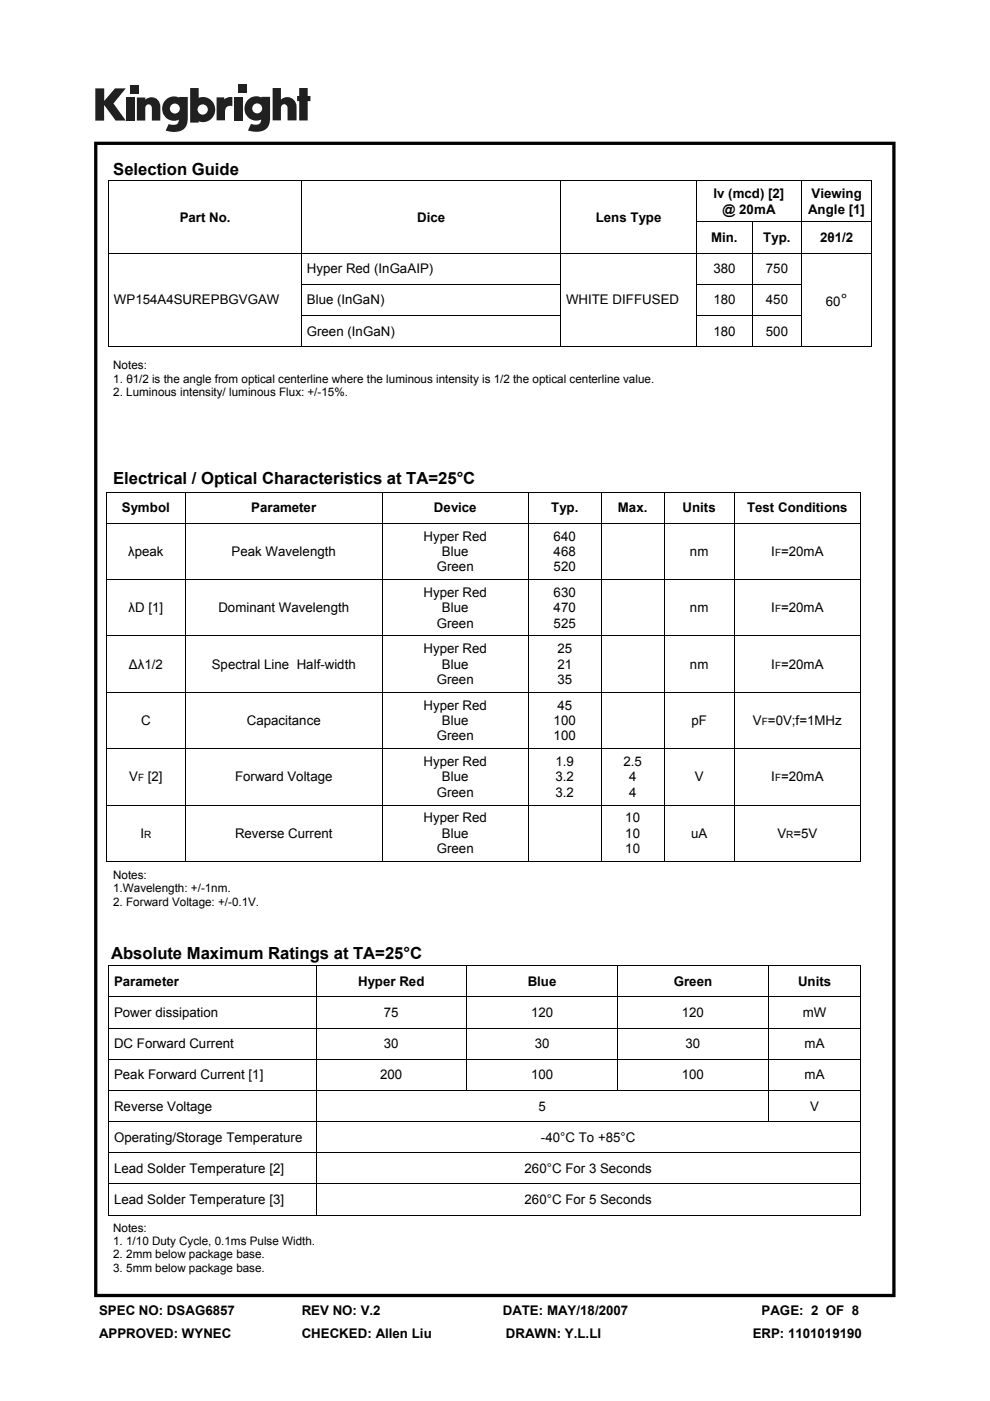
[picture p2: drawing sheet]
<svg xmlns="http://www.w3.org/2000/svg" width="210mm" height="297mm" viewBox="0 0 210 297" stroke-linecap="round" stroke-linejoin="round" font-family="sans-serif">
<defs><g id="words">
<g font-size="3.5">
<text x="24" y="37.1">Selection Guide</text>
<text x="178.3" y="64.8">°</text>
<text x="24" y="102.7">Electrical / Optical Characteristics at TA=25°C</text>
<text x="23.6" y="203.3">Absolute Maximum Ratings at TA=25°C</text>
</g>
<g font-size="2.8">
<text x="38.1" y="47">Part No.</text>
<text x="88.5" y="47">Dice</text>
<text x="126.4" y="47">Lens Type</text>
<text x="151.3" y="42.1">Iv (mcd) [2]</text>
<text x="153.3" y="45.3">@ 20mA</text>
<text x="171.4" y="45.3">Angle [1]</text>
<text x="172.1" y="42.1">Viewing</text>
<text x="150.8" y="51.4">Min.</text>
<text x="161.9" y="51.4">Typ.</text>
<text x="173.9" y="51.4">2θ1/2</text>
<text x="65.1" y="57.9">Hyper Red (InGaAIP)</text>
<text x="151.3" y="57.9">380</text>
<text x="162.5" y="57.9">750</text>
<text x="24.2" y="64.5">WP154A4SUREPBGVGAW</text>
<text x="65.1" y="64.5">Blue (InGaN)</text>
<text x="120.1" y="64.5">WHITE DIFFUSED</text>
<text x="151.3" y="64.5">180</text>
<text x="162.5" y="64.5">450</text>
<text x="175.2" y="64.8">60</text>
<text x="65.1" y="71.1">Green (InGaN)</text>
<text x="151.3" y="71.1">180</text>
<text x="162.5" y="71.1">500</text>
<text x="25.8" y="108.6">Symbol</text>
<text x="53.3" y="108.6">Parameter</text>
<text x="92" y="108.6">Device</text>
<text x="116.9" y="108.6">Typ.</text>
<text x="131.1" y="108.6">Max.</text>
<text x="144.8" y="108.6">Units</text>
<text x="158.5" y="108.6">Test Conditions</text>
<text x="27.2" y="117.9">λpeak</text>
<text x="49.1" y="117.9">Peak Wavelength</text>
<text x="89.8" y="114.7">Hyper Red</text>
<text x="93.7" y="117.9">Blue</text>
<text x="117.4" y="114.7">640</text>
<text x="117.4" y="117.9">468</text>
<text x="146.3" y="117.9">nm</text>
<text x="163.6" y="117.9">I =20mA</text>
<text x="92.6" y="121.2">Green</text>
<text x="117.4" y="121.2">520</text>
<text x="27.3" y="129.8">λD [1]</text>
<text x="46.3" y="129.8">Dominant Wavelength</text>
<text x="89.8" y="126.6">Hyper Red</text>
<text x="93.7" y="129.8">Blue</text>
<text x="117.4" y="126.6">630</text>
<text x="117.4" y="129.8">470</text>
<text x="146.3" y="129.8">nm</text>
<text x="163.6" y="129.8">I =20mA</text>
<text x="92.6" y="133.1">Green</text>
<text x="117.4" y="133.1">525</text>
<text x="27.3" y="141.8">Δλ1/2</text>
<text x="44.9" y="141.8">Spectral Line Half-width</text>
<text x="89.8" y="138.5">Hyper Red</text>
<text x="93.7" y="141.8">Blue</text>
<text x="118.2" y="138.5">25</text>
<text x="118.2" y="141.8">21</text>
<text x="146.3" y="141.8">nm</text>
<text x="163.6" y="141.8">I =20mA</text>
<text x="92.6" y="145">Green</text>
<text x="118.2" y="145">35</text>
<text x="29.9" y="153.7">C</text>
<text x="52.3" y="153.7">Capacitance</text>
<text x="89.8" y="150.5">Hyper Red</text>
<text x="93.7" y="153.7">Blue</text>
<text x="117.4" y="153.7">100</text>
<text x="118.2" y="150.5">45</text>
<text x="146.7" y="153.7">pF</text>
<text x="159.7" y="153.7">V =0V;f=1MHz</text>
<text x="92.6" y="157">Green</text>
<text x="117.4" y="157">100</text>
<text x="27.4" y="165.7">V</text>
<text x="31.3" y="165.7">[2]</text>
<text x="49.8" y="165.7">Forward Voltage</text>
<text x="89.8" y="162.4">Hyper Red</text>
<text x="93.7" y="165.7">Blue</text>
<text x="117.8" y="162.4">1.9</text>
<text x="117.8" y="165.7">3.2</text>
<text x="132.2" y="162.4">2.5</text>
<text x="133.4" y="165.7">4</text>
<text x="147.4" y="165.7">V</text>
<text x="163.6" y="165.7">I =20mA</text>
<text x="92.6" y="168.9">Green</text>
<text x="117.8" y="168.9">3.2</text>
<text x="133.4" y="168.9">4</text>
<text x="29.8" y="177.6">I</text>
<text x="49.8" y="177.6">Reverse Current</text>
<text x="89.8" y="174.4">Hyper Red</text>
<text x="93.7" y="177.6">Blue</text>
<text x="132.6" y="174.4">10</text>
<text x="132.6" y="177.6">10</text>
<text x="146.6" y="177.6">uA</text>
<text x="164.9" y="177.6">V =5V</text>
<text x="92.6" y="180.9">Green</text>
<text x="132.6" y="180.9">10</text>
<text x="24.2" y="209">Parameter</text>
<text x="75.9" y="209">Hyper Red</text>
<text x="111.9" y="209">Blue</text>
<text x="142.9" y="209">Green</text>
<text x="169.3" y="209">Units</text>
<text x="24.2" y="215.6">Power dissipation</text>
<text x="81.4" y="215.6">75</text>
<text x="112.6" y="215.6">120</text>
<text x="144.6" y="215.6">120</text>
<text x="170.3" y="215.6">mW</text>
<text x="24.2" y="222.2">DC Forward Current</text>
<text x="81.4" y="222.2">30</text>
<text x="113.4" y="222.2">30</text>
<text x="145.4" y="222.2">30</text>
<text x="170.7" y="222.2">mA</text>
<text x="24.2" y="228.9">Peak Forward Current [1]</text>
<text x="80.6" y="228.9">200</text>
<text x="112.6" y="228.9">100</text>
<text x="144.6" y="228.9">100</text>
<text x="170.7" y="228.9">mA</text>
<text x="24.2" y="235.5">Reverse Voltage</text>
<text x="114.2" y="235.5">5</text>
<text x="171.8" y="235.5">V</text>
<text x="24.2" y="242.1">Operating/Storage Temperature</text>
<text x="114.7" y="242.1">-40°C To +85°C</text>
<text x="24.2" y="248.7">Lead Solder Temperature [2]</text>
<text x="111.3" y="248.7">260°C For 3 Seconds</text>
<text x="24.2" y="255.3">Lead Solder Temperature [3]</text>
<text x="111.3" y="255.3">260°C For 5 Seconds</text>
<text x="21" y="278.7">SPEC NO: DSAG6857</text>
<text x="64" y="278.7">REV NO: V.2</text>
<text x="106.6" y="278.7">DATE: MAY/18/2007</text>
<text x="161.5" y="278.7">PAGE: 2 OF 8</text>
<text x="21" y="283.6">APPROVED: WYNEC</text>
<text x="64" y="283.6">CHECKED: Allen Liu</text>
<text x="107.3" y="283.6">DRAWN: Y.L.LI</text>
<text x="159.7" y="283.6">ERP: 1101019190</text>
</g>
<g font-size="2.5">
<text x="24" y="78.3">Notes:</text>
<text x="24" y="81.1">1. θ1/2 is the angle from optical centerline where the luminous intensity is 1/2 the optical centerline value.</text>
<text x="24" y="84">2. Luminous intensity/ luminous Flux: +/-15%.</text>
<text x="24" y="186.3">Notes:</text>
<text x="24" y="189.2">1.Wavelength: +/-1nm.</text>
<text x="24" y="192">2. Forward Voltage: +/-0.1V.</text>
<text x="24" y="261.1">Notes:</text>
<text x="24" y="263.9">1. 1/10 Duty Cycle, 0.1ms Pulse Width.</text>
<text x="24" y="266.8">2. 2mm below package base.</text>
<text x="24" y="269.6">3. 5mm below package base.</text>
</g>
<g font-size="2.1">
<text x="164.4" y="117.9">F</text>
<text x="164.4" y="129.8">F</text>
<text x="164.4" y="141.8">F</text>
<text x="161.6" y="153.7">F</text>
<text x="29.3" y="165.7">F</text>
<text x="164.4" y="165.7">F</text>
<text x="30.6" y="177.6">R</text>
<text x="166.8" y="177.6">R</text>
</g>
</g></defs>
<g fill="#231f20">
<path d="M20.2 18.7h1.9v2.7l2.3-2.7h2.3l-2.6 3.2 2.6 3.7h-2.2l-2.4-3.3v3.3h-1.9z"/>
<path d="M26.7 20.7h1.8v4.9h-1.8z"/>
<path d="M49.6 20.7h1.8v4.9h-1.8z"/>
<path d="M27.6 18h1.8v1.8h-1.8z"/>
<path d="M50.6 17.9h1.8v1.8h-1.8z"/>
<path d="M29 20.7h1.8v.4a1.9 1.9 0 0 1 2.2-.3 1.9 1.9 0 0 1 1 2v2.8h-1.8v-2.7a.7 .7 0 0 0-.7-.8 .7 .7 0 0 0-.7 .8v2.7h-1.8z"/>
<path d="M45.9 20.6h1.7v.5a2.03 2.03 0 0 1 1.7-.5v1.9h-.2a1.12 1.12 0 0 0-1.4 1.3v1.7h-1.8z"/>
<path d="M57.8 18.7h1.8v2.4a1.98 1.98 0 0 1 2.2-.3 1.98 1.98 0 0 1 1.1 2v2.7h-1.9v-2.6a.7 .7 0 0 0-.7-.8 .7 .7 0 0 0-.7 .8v2.6h-1.8z"/>
<path d="M63.5 18.7h1.8v1.6h.5v1.1h-.5v4.1h-1.8v-4.1h-.5v-1.1h.5z"/>
<path d="M40.3 18.7v7.3h1.8v-.3a2.63 2.63 0 0 0 3.5-2.5 2.63 2.63 0 0 0-3.5-2.5v-2zM41.9 23.2a1.1 1.1 0 0 1 2.2 0 1.1 1.1 0 0 1-2.2 0z"/>
<path d="M35.3 21a2.56 2.56 0 0 0-.6 3.3 2.56 2.56 0 0 0 3.2 1.1 1.09 1.09 0 0 1-1.5 1.1l-.6-.2-.7 1.4a5.3 5.3 0 0 0 3.8-.2 2.69 2.69 0 0 0 .9-2.4v-4.5h-1.8v.1l-.8-.2a2.44 2.44 0 0 0-1.9 .5zM36 23a1.06 1.06 0 0 1 2.1 0 1.06 1.06 0 0 1-2.1 0z"/>
<path d="M52.8 21a2.56 2.56 0 0 0-.6 3.3 2.56 2.56 0 0 0 3.2 1 1.09 1.09 0 0 1-1.5 1.1l-.7-.1-.6 1.4a5.3 5.3 0 0 0 3.7-.3 2.69 2.69 0 0 0 1-2.3v-4.6h-1.8v.2l-.9-.3a2.44 2.44 0 0 0-1.8 .6zM53.5 23a1.06 1.06 0 0 1 2.1 0 1.06 1.06 0 0 1-2.1 0z"/>
</g>
<path d="M20 30v245h169.9v-245zM20.7 30.7h168.6v243.6h-168.6z" fill="#000"/>
<g fill="none" stroke="#000" stroke-width=".21">
<path d="M23 38.4h162M23.1 38.3v35.1M64 38.4v15.2M119 38.4v15.2M147.7 38.4v8.6M170 38.4v8.6M184.9 38.3v35.1M23.2 53.7h161.6M64 53.7v6.5M119 53.7v6.5M147.6 47.1h37.2M147.7 47.1v6.5"/>
<path d="M147.7 53.7v6.5M159.6 47.1v6.5M159.6 53.7v6.5M170 47.1v6.5M170 53.7v6.5M23 73.5h162M63.9 60.3h55.1M63.9 66.9h55.1M64 60.3v6.5M64 66.9v6.5M119 60.3v6.5M119 66.9v6.5"/>
<path d="M147.6 60.3h22.5M147.6 66.9h22.5M147.7 60.3v6.5M147.7 66.9v6.5M159.6 60.3v6.5M159.6 67v6.4M170 60.3v6.5M170 66.9v6.5M22.5 104.4h160.1M22.6 104.3v78.2M22.7 111h159.8M39.3 104.4v6.5"/>
<path d="M39.3 111v11.8M81.2 104.4v6.5M81.2 111v11.8M112 104.4v6.5M112 111v11.8M127.6 104.4v6.5M127.6 111v11.8M140.9 104.4v6.5M140.9 111v11.8M155.8 104.4v6.5M155.8 111v11.8M182.6 104.3v78.2"/>
<path d="M22.7 122.9h159.8M22.7 134.8h159.8M39.3 123v11.7M39.3 134.9v11.8M81.2 123v11.7M81.2 134.9v11.8M112 123v11.7M112 134.9v11.8M127.6 123v11.7M127.6 134.9v11.8M140.9 123v11.7M140.9 134.9v11.8"/>
<path d="M155.8 123v11.7M155.8 134.9v11.8M22.7 146.8h159.8M22.7 158.7h159.8M39.3 146.9v11.7M39.3 158.8v11.8M81.2 146.9v11.7M81.2 158.8v11.8M112 146.9v11.7M112 158.8v11.8M127.6 146.9v11.7M127.6 158.8v11.8"/>
<path d="M140.9 146.9v11.7M140.9 158.8v11.8M155.8 146.9v11.7M155.8 158.8v11.8M22.7 170.7h159.8M39.3 170.8v11.7M81.2 170.8v11.7M112 170.8v11.7M127.6 170.8v11.7M140.9 170.8v11.7M155.8 170.8v11.7M22.5 182.6h160.1"/>
<path d="M23 204.8h159.7M23.1 204.7v52.8M23.2 211.4h159.3M23.2 218h159.3M67 204.9v6.4M67 211.5v6.4M67 218.1v6.4M99 204.9v6.4M99 211.5v6.4M99 218.1v6.4M131 204.9v6.4M131 211.5v6.4"/>
<path d="M131 218.1v6.4M163 204.9v6.4M163 211.5v6.4M163 218.1v6.4M182.6 204.7v52.8M23.2 224.6h159.3M23.2 231.2h159.3M23.2 237.8h159.3M67 224.7v6.4M67 231.3v6.4M67 237.9v6.4M99 224.7v6.4"/>
<path d="M131 224.7v6.4M163 224.7v6.4M163 231.3v6.4M23 257.6h159.7M23.2 244.4h159.3M23.2 251h159.3M67 244.5v6.4M67 251.1v6.4"/>
</g>
<use href="#words"/>
</svg>
